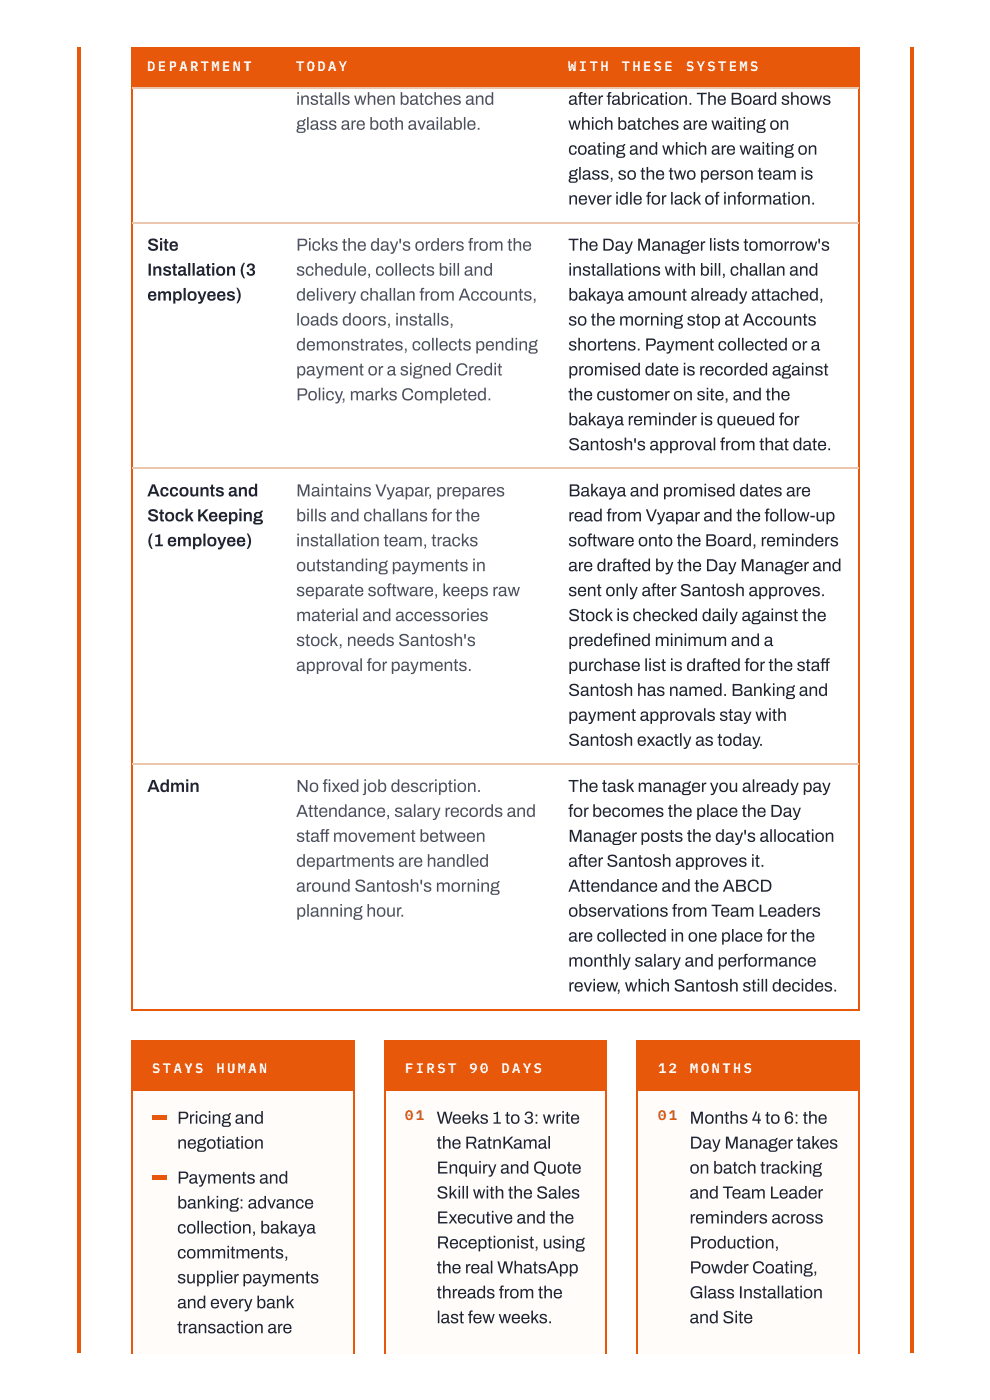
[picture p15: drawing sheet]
<svg xmlns="http://www.w3.org/2000/svg" width="210mm" height="297mm" viewBox="0 0 210 297" stroke-linecap="round" stroke-linejoin="round" font-family="sans-serif">
<defs><g id="words">
<g font-size="3.7" fill="#4b5160">
<text x="62.8" y="22.2">installs when batches and</text>
<text x="62.8" y="27.5">glass are both available.</text>
<text x="62.8" y="53.2">Picks the day's orders from the</text>
<text x="62.8" y="58.5">schedule, collects bill and</text>
<text x="62.8" y="63.8">delivery challan from Accounts,</text>
<text x="62.8" y="69.1">loads doors, installs,</text>
<text x="62.8" y="74.3">demonstrates, collects pending</text>
<text x="62.8" y="79.6">payment or a signed Credit</text>
<text x="62.8" y="84.9">Policy, marks Completed.</text>
<text x="62.8" y="105.3">Maintains Vyapar, prepares</text>
<text x="62.8" y="110.6">bills and challans for the</text>
<text x="62.8" y="115.9">installation team, tracks</text>
<text x="62.8" y="121.2">outstanding payments in</text>
<text x="62.8" y="126.5">separate software, keeps raw</text>
<text x="62.8" y="131.8">material and accessories</text>
<text x="62.8" y="137.1">stock, needs Santosh's</text>
<text x="62.8" y="142.3">approval for payments.</text>
<text x="62.8" y="168">No</text>
<text x="62.8" y="173.3">Attendance, salary records and</text>
<text x="70.3" y="168">xed job description.</text>
<text x="62.8" y="178.6">sta</text>
<text x="70.6" y="178.6">movement between</text>
<text x="62.8" y="183.9">departments are handled</text>
<text x="62.8" y="189.2">around Santosh's morning</text>
<text x="62.8" y="194.5">planning hour.</text>
</g>
<g font-size="3.7" fill="#1f2430">
<text x="120.5" y="22.2">after fabrication. The Board shows</text>
<text x="120.5" y="27.5">which batches are waiting on</text>
<text x="120.5" y="32.8">coating and which are waiting on</text>
<text x="120.5" y="38.1">glass, so the two person team is</text>
<text x="120.5" y="43.4">never idle for lack of information.</text>
<text x="31.2" y="53.2">Site</text>
<text x="120.5" y="53.2">The Day Manager lists tomorrow's</text>
<text x="31.2" y="58.5">Installation (3</text>
<text x="120.5" y="58.5">installations with bill, challan and</text>
<text x="31.2" y="63.8">employees)</text>
<text x="120.5" y="63.8">bakaya amount already attached,</text>
<text x="120.5" y="69.1">so the morning stop at Accounts</text>
<text x="120.5" y="74.3">shortens. Payment collected or a</text>
<text x="120.5" y="79.6">promised date is recorded against</text>
<text x="120.5" y="84.9">the customer on site, and the</text>
<text x="120.5" y="90.2">bakaya reminder is queued for</text>
<text x="120.5" y="95.5">Santosh's approval from that date.</text>
<text x="31.2" y="105.3">Accounts and</text>
<text x="120.5" y="105.3">Bakaya and promised dates are</text>
<text x="31.2" y="110.6">StockKeeping</text>
<text x="120.5" y="110.6">read from Vyapar and the follow-up</text>
<text x="31.2" y="115.9">(1 employee)</text>
<text x="120.5" y="115.9">software onto the Board, reminders</text>
<text x="120.5" y="121.2">are drafted by the Day Manager and</text>
<text x="120.5" y="126.5">sent only after Santosh approves.</text>
<text x="120.5" y="131.8">Stock is checked daily against the</text>
<text x="120.5" y="137.1">prede ned minimum and a</text>
<text x="120.5" y="142.3">purchase list is drafted for the sta</text>
<text x="120.5" y="147.6">Santosh has named. Banking and</text>
<text x="120.5" y="152.9">payment approvals stay with</text>
<text x="120.5" y="158.2">Santosh exactly as today.</text>
<text x="31.2" y="168">Admin</text>
<text x="120.5" y="168">The task manager you already pay</text>
<text x="120.5" y="173.3">for becomes the place the Day</text>
<text x="120.5" y="178.6">Manager posts the day's allocation</text>
<text x="120.5" y="183.9">after Santosh approves it.</text>
<text x="120.5" y="189.2">Attendance and the ABCD</text>
<text x="120.5" y="194.5">observations from Team Leaders</text>
<text x="120.5" y="199.8">are collected in one place for the</text>
<text x="120.5" y="205.1">monthly salary and performance</text>
<text x="120.5" y="210.3">review, which Santosh still decides.</text>
<text x="37.6" y="238.4">Pricing and</text>
<text x="92.6" y="238.4">Weeks 1 to 3: write</text>
<text x="146.2" y="238.4">Months 4 to 6: the</text>
<text x="37.6" y="243.7">negotiation</text>
<text x="92.6" y="243.7">the RatnKamal</text>
<text x="146.2" y="243.7">Day Manager takes</text>
<text x="37.6" y="251.1">Payments and</text>
<text x="92.6" y="249">Enquiry and Quote</text>
<text x="146.2" y="249">on batch tracking</text>
<text x="37.6" y="256.4">banking: advance</text>
<text x="92.6" y="254.3">Skill with the Sales</text>
<text x="146.2" y="254.3">and Team Leader</text>
<text x="37.6" y="261.7">collection, bakaya</text>
<text x="92.6" y="259.6">Executive and the</text>
<text x="146.2" y="259.6">reminders across</text>
<text x="37.6" y="267">commitments,</text>
<text x="92.6" y="264.8">Receptionist, using</text>
<text x="146.2" y="264.8">Production,</text>
<text x="37.6" y="272.3">supplier payments</text>
<text x="92.6" y="270.1">the real WhatsApp</text>
<text x="92.6" y="275.4">threads from the</text>
<text x="146.2" y="270.1">Powder Coating,</text>
<text x="146.2" y="275.4">Glass Installation</text>
<text x="37.6" y="277.5">and every bank</text>
<text x="92.6" y="280.7">last few weeks.</text>
<text x="146.2" y="280.7">and Site</text>
<text x="37.6" y="282.8">transaction are</text>
</g>
<g font-size="2.9" fill="#fff">
<text x="31.2" y="15.1">D E P A R T M E N T</text>
<text x="62.8" y="15.1">T O D A Y</text>
<text x="120.5" y="15.1">W I T H</text>
<text x="131.8" y="15.1">T H E S E</text>
<text x="145.4" y="15.1">S Y S T E M S</text>
<text x="32.3" y="227.5">S T A Y S</text>
<text x="45.9" y="227.5">H U M A N</text>
<text x="85.9" y="227.5">F I R S T</text>
<text x="99.5" y="227.5">9</text>
<text x="101.8" y="227.5">0</text>
<text x="106.3" y="227.5">D A Y S</text>
<text x="139.5" y="227.5">1</text>
<text x="141.8" y="227.5">2</text>
<text x="146.4" y="227.5">M O N T H S</text>
</g>
<g font-size="2.9" fill="#b04008">
<text x="85.9" y="237.6">0</text>
<text x="88.2" y="237.6">1</text>
<text x="139.5" y="237.6">0</text>
<text x="141.8" y="237.6">1</text>
</g>
</g></defs>
<g fill="#e8580b">
<path d="M192.9 10.1h.8v277h-.8z"/>
<path d="M16.4 10.1h.8v277h-.8z"/>
</g>
<path d="M27.9 10.1v204.2M182.2 10.1v204.2M27.8 214.2h154.5" fill="none" stroke="#e8580b" stroke-width=".26"/>
<g fill="#e8580b">
<path d="M28 10.1h31.5v8.4h-31.5z"/>
<path d="M59.5 10.1h57.7v8.4h-57.7z"/>
<path d="M117.2 10.1h64.8v8.4h-64.8z"/>
</g>
<path d="M28 18.7h154M28 47.2h154M28 99.4h154M28 162.1h154" fill="none" stroke="#e9c6ad" stroke-width=".26"/>
<path d="M27.8 220.7h47.3v66.4h-47.3z" fill="#fffcfa"/>
<path d="M27.8 220.8h47.3M27.9 220.7v66.4M75 220.7v66.4" fill="none" stroke="#e8580b" stroke-width=".26"/>
<g fill="#e8580b">
<path d="M28 220.9h46.9v10.6h-46.9z"/>
<path d="M32.3 236.5h3.2v1.1h-3.2z"/>
<path d="M32.3 249.2h3.2v1.1h-3.2z"/>
</g>
<path d="M81.5 220.7h47.1v66.4h-47.1z" fill="#fffcfa"/>
<path d="M81.5 220.8h47.1M81.6 220.7v66.4M128.5 220.7v66.4" fill="none" stroke="#e8580b" stroke-width=".26"/>
<path d="M81.8 220.9h46.5v10.6h-46.5z" fill="#e8580b"/>
<path d="M134.9 220.7h47.4v66.4h-47.4z" fill="#fffcfa"/>
<path d="M134.9 220.8h47.4M135.1 220.7v66.4M182.2 220.7v66.4" fill="none" stroke="#e8580b" stroke-width=".26"/>
<path d="M135.2 220.9h46.8v10.6h-46.8z" fill="#e8580b"/>
<use href="#words"/>
</svg>
